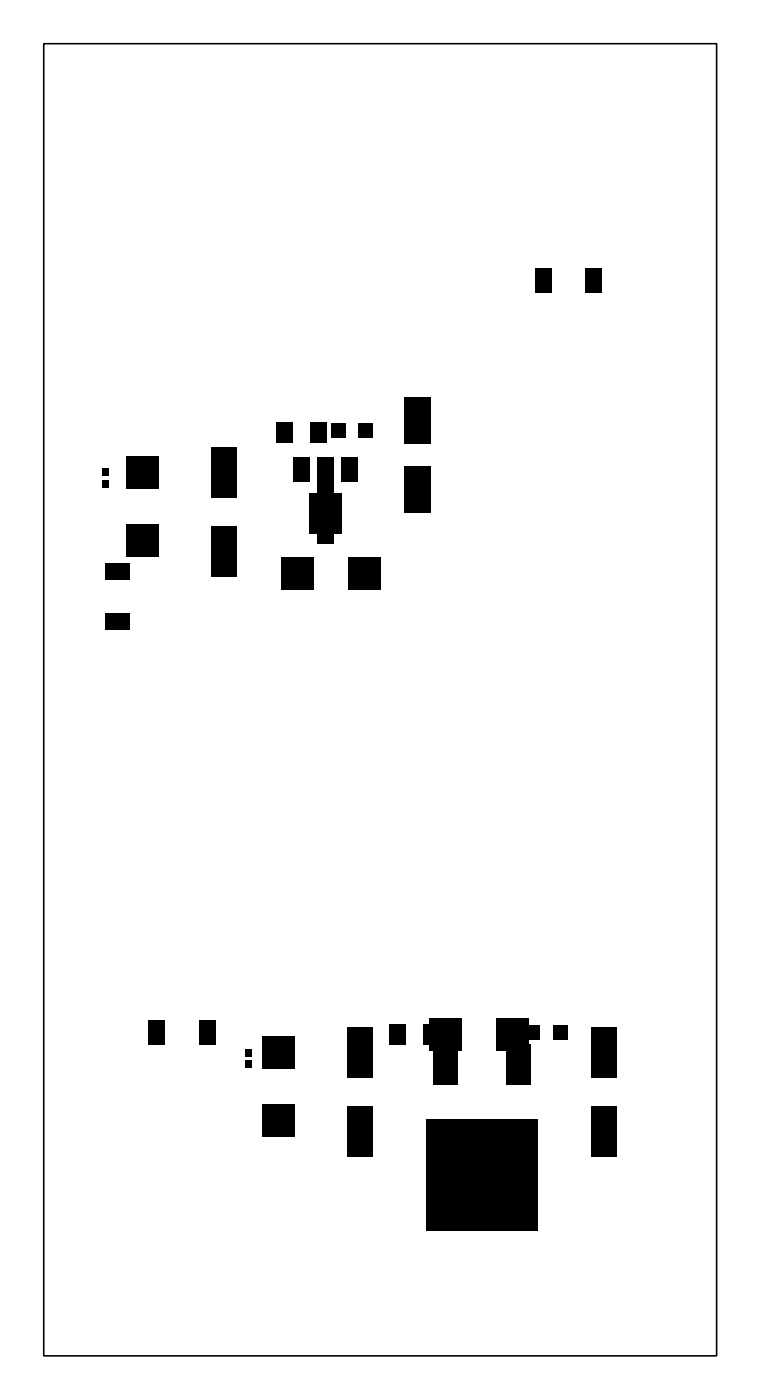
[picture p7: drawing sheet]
<svg xmlns="http://www.w3.org/2000/svg" width="48mm" height="87mm" viewBox="0 0 48 87" stroke-linecap="round" stroke-linejoin="round" font-family="sans-serif">
<g fill="#000">
<path d="M33.4 16.8h1v1.5h-1zM36.6 16.8h1v1.5h-1zM6.4 29.3h.4v.4h-.4zM6.4 30h.4v.4h-.4zM6.6 38.3h1.5v1.1h-1.5zM6.6 35.2h1.5v1h-1.5zM7.9 32.8h2v2h-2zM7.9 28.5h2v2.1h-2zM13.2 28h1.6v3.1h-1.6zM13.2 32.9h1.6v3.1h-1.6zM17.3 26.4h1v1.2h-1zM17.6 34.8h2v2h-2z"/>
<path d="M18.3 28.6h1v1.5h-1zM19.3 30.8h2v2.6h-2zM19.4 26.4h1v1.2h-1zM19.8 28.6h1v1.5h-1zM19.8 33.1h1v.9h-1zM19.8 29.9h1v.9h-1zM20.7 26.5h.8v.9h-.8zM21.3 28.6h1v1.5h-1zM21.8 34.8h2v2h-2zM22.4 26.5h.9v.9h-.9zM25.2 24.8h1.7v2.9h-1.7zM25.2 29.1h1.7v2.9h-1.7z"/>
<path d="M9.3 63.7h1v1.6h-1zM12.4 63.7h1v1.6h-1zM15.3 65.5h.4v.5h-.4zM15.3 66.2h.4v.5h-.4zM16.4 69h2v2h-2zM16.4 64.8h2v2h-2zM21.7 64.2h1.6v3.1h-1.6zM21.7 69.1h1.6v3.1h-1.6zM24.3 64h1v1.3h-1zM26.4 64h1v1.3h-1zM26.6 69.9h7v7h-7zM26.8 63.6h2v2h-2z"/>
<path d="M27 65.2h1.6v2.6h-1.6zM31 63.6h2v2h-2zM31.6 65.2h1.5v2.6h-1.5zM32.8 64.1h.9v.8h-.9zM34.5 64.1h.9v.8h-.9zM36.9 64.2h1.6v3.1h-1.6zM36.9 69.1h1.6v3.1h-1.6z"/>
</g>
<path d="M2.7 2.7h42v82h-42z" fill="none" stroke="#000" stroke-width=".1"/>
</svg>
